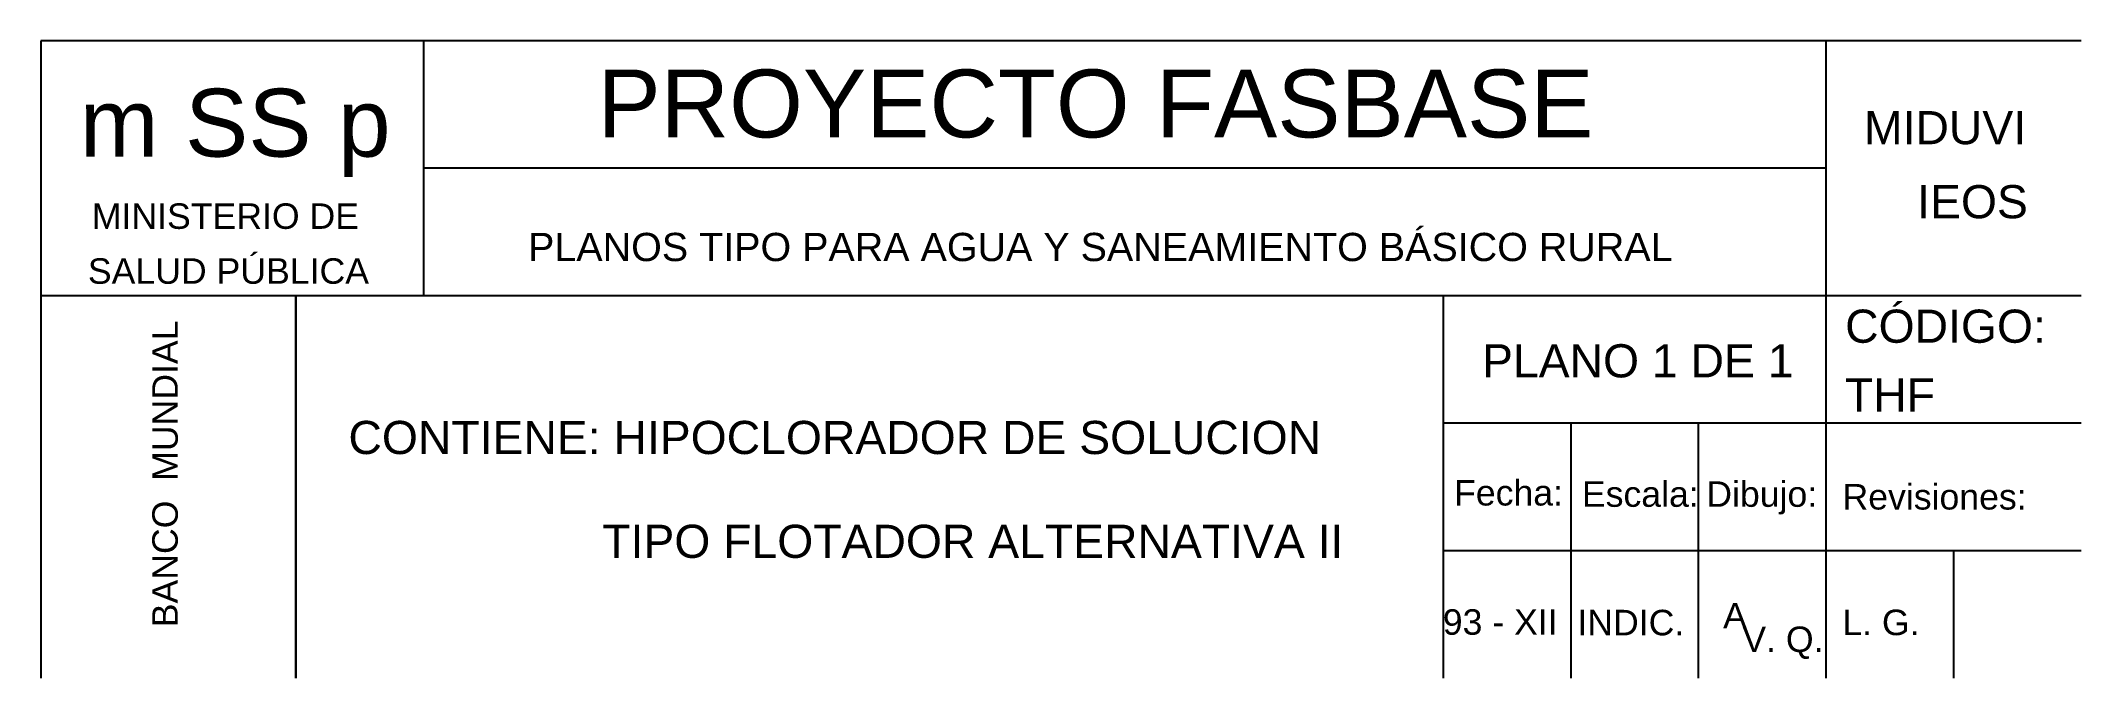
# Model space of a CAD drawing. Header units: metres. Extents: x 1959 to 4131, y 3282 to 4313.
# Drawn here: x 3212.98 to 3220.98, y 4285.15 to 4287.65 of the extents above; entities that cross this region are included whole.
import ezdxf
from ezdxf.enums import TextEntityAlignment as Align

# ---------------------------------------------------------------- set-up
doc = ezdxf.new("R2010")
doc.units = ezdxf.units.M
doc.layers.add('Dibujo', color=7, linetype='Continuous')
doc.styles.add('Annotative', font='arial.ttf')
doc.styles.get("Standard").update_dxf_attribs({"font": 'arial.ttf'})

msp = doc.modelspace()

# ---------------------------------------------------------------- linework, layer by layer
at = {"layer": 'Dibujo', "color": 0, "linetype": 'ByBlock'}
for p, q in [((3212.983124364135, 4287.649611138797), (3212.983124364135, 4285.149608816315)), ((3220.98312504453, 4287.649611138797), (3212.98312504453, 4287.649611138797)), ((3214.48312504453, 4287.649611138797), (3214.48312504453, 4286.649609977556)), ((3219.983136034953, 4285.149611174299), (3219.983136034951, 4287.649611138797)), ((3219.983136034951, 4287.149610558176), (3214.48312504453, 4287.149610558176)), ((3220.98312504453, 4286.649609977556), (3212.98312504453, 4286.649609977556)), ((3213.983124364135, 4286.649609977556), (3213.983124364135, 4285.149608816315)), ((3213.983130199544, 4285.149611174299), (3213.983130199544, 4286.649612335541)), ((3218.483153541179, 4285.149611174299), (3218.483153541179, 4286.649612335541)), ((3220.98312504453, 4286.149609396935), (3218.48315354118, 4286.149609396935)), ((3218.983147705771, 4285.149611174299), (3218.983147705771, 4286.149609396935)), ((3219.483141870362, 4285.149613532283), (3219.483141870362, 4286.149609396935)), ((3220.983124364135, 4285.649608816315), (3218.48315354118, 4285.649608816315)), ((3220.483130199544, 4285.149611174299), (3220.483130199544, 4285.649608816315))]:
    msp.add_line(p, q, dxfattribs=at)

# ---------------------------------------------------------------- texts
for s, height, p in [('PROYECTO FASBASE', 0.2662431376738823, (3215.165396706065, 4287.270607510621)), ('m SS p', 0.2662431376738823, (3213.135406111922, 4287.195234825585)), ('PLANOS TIPO PARA AGUA Y SANEAMIENTO BÁSICO RURAL', 0.1107584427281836, (3214.893507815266, 4286.785532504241))]:
    msp.add_text(s, height=height, dxfattribs=at).set_placement(p)
at = {"layer": 'Dibujo', "color": 0, "linetype": 'ByBlock', "style": 'Annotative'}
for s, p in [('MIDUVI', (3220.131604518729, 4287.24389549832)), ('IEOS', (3220.340079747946, 4286.95355328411)), ('CÓDIGO:', (3220.057600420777, 4286.46524664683)), ('PLANO 1 DE 1', (3218.634071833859, 4286.32944006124)), ('THF', (3220.056789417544, 4286.195645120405)), ('CONTIENE: HIPOCLORADOR DE SOLUCION', (3214.189271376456, 4286.028784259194))]:
    msp.add_text(s, height=0.13, dxfattribs=at).set_placement(p)
at = {"layer": 'Dibujo', "color": 0, "linetype": 'ByBlock'}
for s, p in [('MINISTERIO DE', (3213.706887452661, 4286.912004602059)), ('SALUD PÚBLICA', (3213.718849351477, 4286.696632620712)), ('Fecha:', (3218.737861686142, 4285.826933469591)), ('Escala:', (3219.254578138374, 4285.821809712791)), ('Dibujo:', (3219.730596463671, 4285.821809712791)), ('Revisiones:', (3220.40831893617, 4285.811153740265)), ('A', (3219.625634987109, 4285.345078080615)), ('93 - XII', (3218.705231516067, 4285.32006597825)), ('INDIC.', (3219.217324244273, 4285.317777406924)), ('L. G. ', (3220.217312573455, 4285.318480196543)), ('V. Q.', (3219.813730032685, 4285.25227381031))]:
    msp.add_text(s, height=0.1, dxfattribs=at).set_placement(p, align=Align.CENTER)
msp.add_text('BANCO  MUNDIAL', height=0.1, rotation=90, dxfattribs=at).set_placement((3213.520206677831, 4285.950948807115), align=Align.CENTER)
at = {"layer": 'Dibujo', "color": 0, "linetype": 'ByBlock', "insert": (3215.184523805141, 4285.751570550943), "char_height": 0.13, "width": 3.019923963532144, "attachment_point": 1}
msp.add_mtext('\\pt2.86;TIPO FLOTADOR ALTERNATIVA II', dxfattribs=at)

doc.saveas('drawing.dxf')
